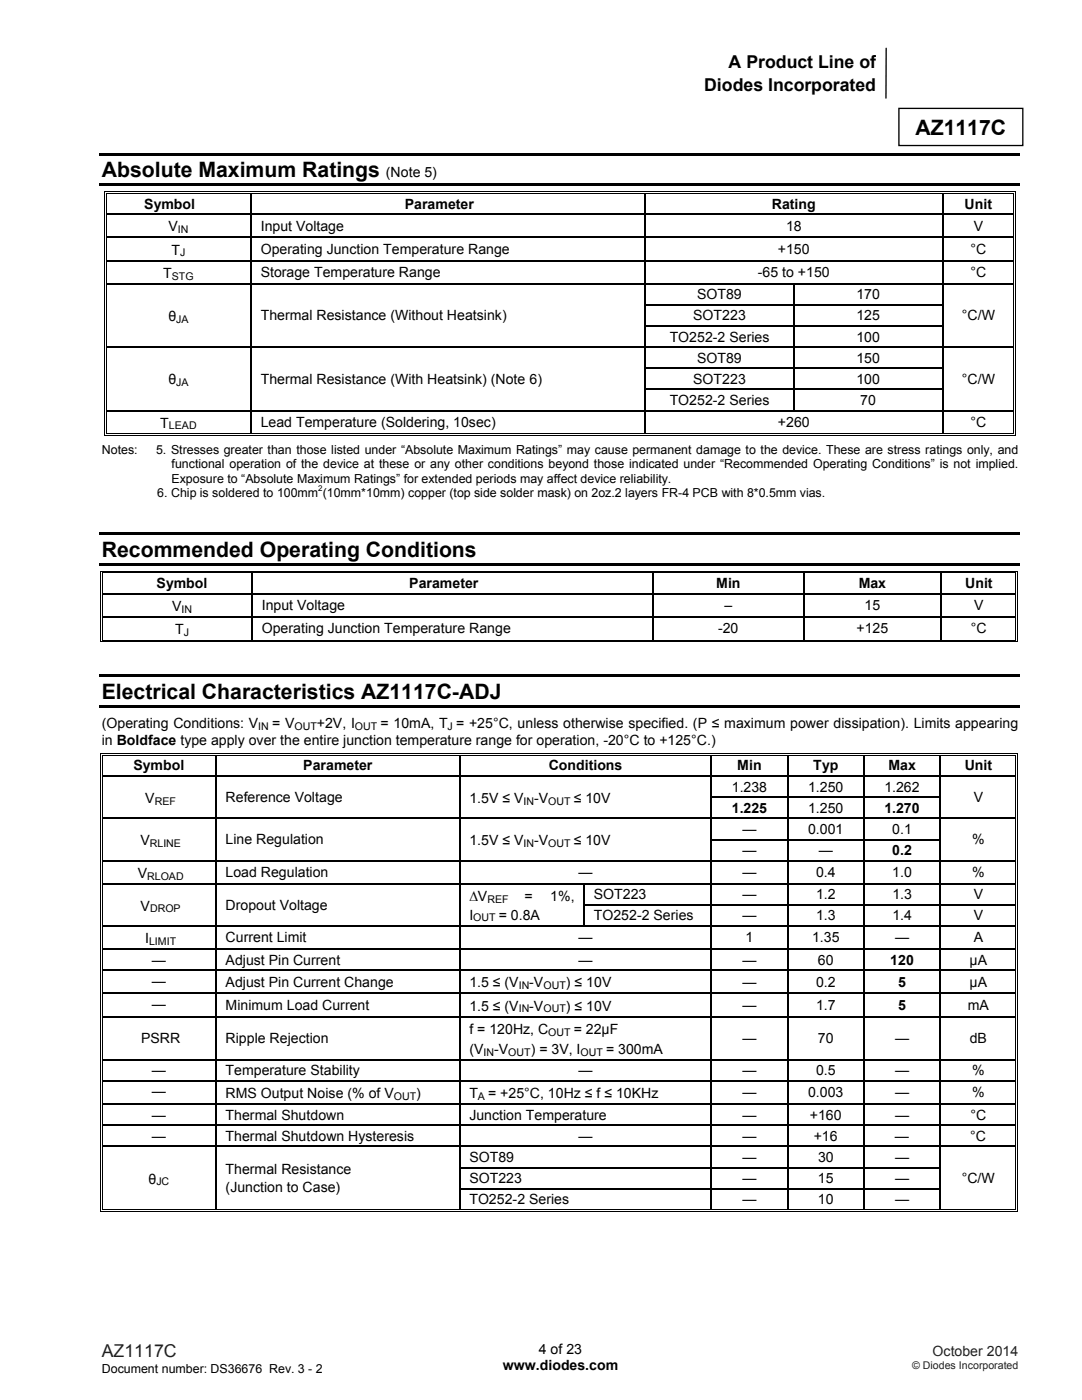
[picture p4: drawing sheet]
<svg xmlns="http://www.w3.org/2000/svg" width="216mm" height="279mm" viewBox="0 0 216 279" stroke-linecap="round" stroke-linejoin="round" font-family="sans-serif">
<defs><g id="words">
<g font-size="4.2">
<text x="182.7" y="27">AZ1117C</text>
<text x="20.3" y="35.3">Absolute Maximum Ratings</text>
<text x="20.3" y="111.1">Recommended Operating Conditions</text>
<text x="20.3" y="139.5">Electrical Characteristics AZ1117C-ADJ</text>
</g>
<g font-size="3.5">
<text x="145.4" y="13.6">A Product Line of</text>
<text x="140.5" y="18.1">Diodes Incorporated</text>
</g>
<text font-size="3.5" fill="#231f20" x="20.3" y="270.9">AZ1117C</text>
<g font-size="2.8">
<text x="77" y="35.3">(Note 5)</text>
<text x="28.8" y="41.6">Symbol</text>
<text x="80.8" y="41.6">Parameter</text>
<text x="154" y="41.6">Rating</text>
<text x="192.5" y="41.6">Unit</text>
<text x="33.6" y="46.2">V</text>
<text x="52" y="46.1">Input Voltage</text>
<text x="156.8" y="46.1">18</text>
<text x="194.3" y="46.1">V</text>
<text x="34.2" y="50.8">T</text>
<text x="52" y="50.7">Operating Junction Temperature Range</text>
<text x="155.2" y="50.7">+150</text>
<text x="193.6" y="50.7">°C</text>
<text x="32.6" y="55.4">T</text>
<text x="52" y="55.3">Storage Temperature Range</text>
<text x="139.1" y="59.7">SOT89</text>
<text x="151.2" y="55.3">-65 to +150</text>
<text x="170.9" y="59.7">170</text>
<text x="193.6" y="55.3">°C</text>
<text x="33.6" y="64.1">θ</text>
<text x="52" y="63.9">Thermal Resistance (Without Heatsink)</text>
<text x="138.3" y="63.9">SOT223</text>
<text x="170.9" y="63.9">125</text>
<text x="191.9" y="63.9">°C/W</text>
<text x="133.6" y="68.2">TO252-2 Series</text>
<text x="170.9" y="68.2">100</text>
<text x="33.6" y="76.7">θ</text>
<text x="52" y="76.6">Thermal Resistance (With Heatsink) (Note 6)</text>
<text x="138.3" y="76.6">SOT223</text>
<text x="139.1" y="72.4">SOT89</text>
<text x="170.9" y="76.6">100</text>
<text x="170.9" y="72.4">150</text>
<text x="191.9" y="76.6">°C/W</text>
<text x="133.6" y="80.8">TO252-2 Series</text>
<text x="171.7" y="80.8">70</text>
<text x="32" y="85.3">T</text>
<text x="52" y="85.2">Lead Temperature (Soldering, 10sec)</text>
<text x="155.2" y="85.2">+260</text>
<text x="193.6" y="85.2">°C</text>
<text x="31.2" y="117.4">Symbol</text>
<text x="81.7" y="117.4">Parameter</text>
<text x="142.9" y="117.4">Min</text>
<text x="171.3" y="117.4">Max</text>
<text x="192.6" y="117.4">Unit</text>
<text x="34.4" y="121.9">V</text>
<text x="52.2" y="121.8">Input Voltage</text>
<text x="144.6" y="121.8">–</text>
<text x="172.5" y="121.8">15</text>
<text x="194.4" y="121.8">V</text>
<text x="35" y="126.6">T</text>
<text x="52.2" y="126.4">Operating Junction Temperature Range</text>
<text x="143.3" y="126.4">-20</text>
<text x="170.9" y="126.4">+125</text>
<text x="193.7" y="126.4">°C</text>
<text x="20.3" y="148.6">in Boldface type apply over the entire junction temperature range for operation, -20°C to +125°C.)</text>
<text x="20.3" y="145.3">(Operating Conditions: V</text>
<text x="54.3" y="145.3">= V</text>
<text x="63.2" y="145.3">+2V, I</text>
<text x="75.9" y="145.3">= 10mA, T = +25°C, unless otherwise specified. (P ≤ maximum power dissipation). Limits appearing</text>
<text x="26.6" y="153.8">Symbol</text>
<text x="60.5" y="153.8">Parameter</text>
<text x="109.5" y="153.8">Conditions</text>
<text x="147.1" y="153.8">Min</text>
<text x="162.3" y="153.8">Typ</text>
<text x="177.3" y="153.8">Max</text>
<text x="192.5" y="153.8">Unit</text>
<text x="29" y="160.2">V</text>
<text x="45" y="160.1">Reference Voltage</text>
<text x="93.7" y="160.2">1.5V ≤ V</text>
<text x="106.6" y="160.2">-V</text>
<text x="114.5" y="160.2">≤ 10V</text>
<text x="146" y="158">1.238</text>
<text x="161.2" y="158">1.250</text>
<text x="176.5" y="158">1.262</text>
<text x="194.3" y="160.1">V</text>
<text x="146" y="162.2">1.225</text>
<text x="148.2" y="166.4">—</text>
<text x="161.2" y="162.2">1.250</text>
<text x="161.2" y="166.4">0.001</text>
<text x="176.5" y="162.2">1.270</text>
<text x="178.1" y="166.4">0.1</text>
<text x="28" y="168.7">V</text>
<text x="45" y="168.5">Line Regulation</text>
<text x="93.7" y="168.7">1.5V ≤ V</text>
<text x="106.6" y="168.7">-V</text>
<text x="114.5" y="168.7">≤ 10V</text>
<text x="148.2" y="170.6">—</text>
<text x="163.4" y="170.6">—</text>
<text x="178.1" y="170.6">0.2</text>
<text x="194" y="168.5">%</text>
<text x="27.5" y="175.2">V</text>
<text x="45" y="175">Load Regulation</text>
<text x="93.7" y="179.9">∆V</text>
<text x="104.7" y="179.9">=</text>
<text x="109.8" y="179.9">1%,</text>
<text x="115.4" y="175">—</text>
<text x="118.5" y="179.5">SOT223</text>
<text x="148.2" y="175">—</text>
<text x="148.2" y="179.5">—</text>
<text x="162.8" y="175">0.4</text>
<text x="162.8" y="179.5">1.2</text>
<text x="178" y="175">1.0</text>
<text x="178.1" y="179.5">1.3</text>
<text x="194" y="175">%</text>
<text x="194.3" y="179.5">V</text>
<text x="28.1" y="181.7">V</text>
<text x="45" y="181.6">Dropout Voltage</text>
<text x="93.7" y="183.5">I</text>
<text x="99.5" y="183.5">= 0.8A</text>
<text x="118.5" y="183.7">TO252-2 Series</text>
<text x="148.2" y="183.7">—</text>
<text x="162.8" y="183.7">1.3</text>
<text x="178.1" y="183.7">1.4</text>
<text x="194.3" y="183.7">V</text>
<text x="29" y="188.2">I</text>
<text x="45" y="188.1">Current Limit</text>
<text x="115.4" y="188.1">—</text>
<text x="148.8" y="188.1">1</text>
<text x="162.1" y="188.1">1.35</text>
<text x="178.6" y="188.1">—</text>
<text x="194.3" y="188.1">A</text>
<text x="30.3" y="192.5">—</text>
<text x="30.3" y="196.7">—</text>
<text x="45" y="196.9">Adjust Pin Current Change</text>
<text x="45" y="192.5">Adjust Pin Current</text>
<text x="93.7" y="197.1">1.5 ≤ (V</text>
<text x="105.6" y="197.1">-V</text>
<text x="112.9" y="197.1">) ≤ 10V</text>
<text x="115.4" y="192.5">—</text>
<text x="148.2" y="192.5">—</text>
<text x="148.2" y="196.9">—</text>
<text x="162.8" y="196.9">0.2</text>
<text x="163.2" y="192.5">60</text>
<text x="177.7" y="192.5">120</text>
<text x="179.2" y="196.9">5</text>
<text x="193.5" y="192.5">µA</text>
<text x="193.5" y="196.9">µA</text>
<text x="30.3" y="201.4">—</text>
<text x="45" y="201.5">Minimum Load Current</text>
<text x="93.7" y="201.7">1.5 ≤ (V</text>
<text x="105.6" y="201.7">-V</text>
<text x="112.9" y="201.7">) ≤ 10V</text>
<text x="148.2" y="201.5">—</text>
<text x="162.8" y="201.5">1.7</text>
<text x="179.2" y="201.5">5</text>
<text x="193.1" y="201.5">mA</text>
<text x="28.2" y="208.2">PSRR</text>
<text x="45" y="208.2">Ripple Rejection</text>
<text x="93.7" y="206.3">f = 120Hz, C</text>
<text x="114.5" y="206.3">= 22µF</text>
<text x="148.2" y="208.2">—</text>
<text x="163.2" y="208.2">70</text>
<text x="178.6" y="208.2">—</text>
<text x="193.5" y="208.2">dB</text>
<text x="30.3" y="214.6">—</text>
<text x="45" y="214.6">Temperature Stability</text>
<text x="93.7" y="210.3">(V</text>
<text x="98.6" y="210.3">-V</text>
<text x="105.9" y="210.3">) = 3V, I</text>
<text x="115.4" y="214.6">—</text>
<text x="120.9" y="210.3">= 300mA</text>
<text x="148.2" y="214.6">—</text>
<text x="162.8" y="214.6">0.5</text>
<text x="178.6" y="214.6">—</text>
<text x="194" y="214.6">%</text>
<text x="30.3" y="218.8">—</text>
<text x="45" y="219.2">RMS Output Noise (% of V</text>
<text x="83.1" y="219.2">)</text>
<text x="93.7" y="219.2">T</text>
<text x="97.4" y="219.2">= +25°C, 10Hz ≤ f ≤ 10KHz</text>
<text x="148.2" y="219">—</text>
<text x="161.2" y="219">0.003</text>
<text x="178.6" y="219">—</text>
<text x="194" y="219">%</text>
<text x="30.3" y="223.4">—</text>
<text x="30.3" y="227.6">—</text>
<text x="45" y="223.4">Thermal Shutdown</text>
<text x="45" y="227.6">Thermal Shutdown Hysteresis</text>
<text x="93.7" y="223.4">Junction Temperature</text>
<text x="115.4" y="227.6">—</text>
<text x="148.1" y="227.6">—</text>
<text x="148.2" y="223.4">—</text>
<text x="161.6" y="223.4">+160</text>
<text x="162.4" y="227.6">+16</text>
<text x="178.6" y="227.6">—</text>
<text x="178.6" y="223.4">—</text>
<text x="193.6" y="227.6">°C</text>
<text x="193.6" y="223.4">°C</text>
<text x="93.7" y="231.9">SOT89</text>
<text x="148.2" y="231.9">—</text>
<text x="163.2" y="231.9">30</text>
<text x="178.6" y="231.9">—</text>
<text x="29.6" y="236.2">θ</text>
<text x="45" y="234.3">Thermal Resistance</text>
<text x="45" y="237.9">(Junction to Case)</text>
<text x="93.7" y="236.1">SOT223</text>
<text x="148.2" y="236.1">—</text>
<text x="163.2" y="236.1">15</text>
<text x="178.6" y="236.1">—</text>
<text x="191.9" y="236.1">°C/W</text>
<text x="93.7" y="240.3">TO252-2 Series</text>
<text x="148.2" y="240.3">—</text>
<text x="163.2" y="240.3">10</text>
<text x="178.6" y="240.3">—</text>
<text x="100.3" y="273.5">www.diodes.com</text>
<text x="107.5" y="270.2">4 of 23</text>
</g>
<text font-size="2.8" fill="#231f20" x="186.1" y="270.6">October 2014</text>
<g font-size="2.5">
<text x="20.3" y="90.6">Notes:</text>
<text x="31.2" y="90.6">5. Stresses greater than those listed under “Absolute Maximum Ratings” may cause permanent damage to the device. These are stress ratings only, and</text>
<text x="34.2" y="93.5">functional operation of the device at these or any other conditions beyond those indicated under “Recommended Operating Conditions” is not implied.</text>
<text x="31.4" y="99.2">6. Chip is soldered to 100mm (10mm*10mm) copper (top side solder mask) on 2oz.2 layers FR-4 PCB with 8*0.5mm vias.</text>
<text x="34.2" y="96.3">Exposure to “Absolute Maximum Ratings” for extended periods may affect device reliability.</text>
<text x="20.3" y="274">Document number: DS36676 Rev. 3 - 2</text>
</g>
<g font-size="2.1">
<text x="35.5" y="46.5">IN</text>
<text x="35.9" y="51.2">J</text>
<text x="34.3" y="55.8">STG</text>
<text x="35.2" y="64.4">JA</text>
<text x="35.2" y="77.1">JA</text>
<text x="33.7" y="85.7">LEAD</text>
<text x="36.2" y="122.3">IN</text>
<text x="36.7" y="126.9">J</text>
<text x="51.5" y="145.6">IN</text>
<text x="58.8" y="145.6">OUT</text>
<text x="70.8" y="145.6">OUT</text>
<text x="89.3" y="145.6">J</text>
<text x="30.9" y="160.6">REF</text>
<text x="104.5" y="160.6">IN</text>
<text x="109.4" y="160.6">OUT</text>
<text x="29.9" y="169">RLINE</text>
<text x="104.5" y="169">IN</text>
<text x="109.4" y="169">OUT</text>
<text x="29.4" y="175.5">RLOAD</text>
<text x="30" y="182.1">DROP</text>
<text x="94.4" y="183.9">OUT</text>
<text x="97.3" y="180.3">REF</text>
<text x="29.7" y="188.6">LIMIT</text>
<text x="103.5" y="197.4">IN</text>
<text x="108.4" y="197.4">OUT</text>
<text x="103.5" y="202.1">IN</text>
<text x="108.4" y="202.1">OUT</text>
<text x="109.4" y="206.7">OUT</text>
<text x="96.5" y="210.7">IN</text>
<text x="101.4" y="210.7">OUT</text>
<text x="115.8" y="210.7">OUT</text>
<text x="78.6" y="219.5">OUT</text>
<text x="95.4" y="219.5">A</text>
<text x="31.2" y="236.6">JC</text>
</g>
<text font-size="2.1" fill="#231f20" x="182" y="273.2">© Diodes Incorporated</text>
<text font-size="1.6" x="63.5" y="97.9">2</text>
</g></defs>
<path d="M176.8 9.6v10M179.4 21.6h24.7v7.4h-24.7z" fill="none" stroke="#000" stroke-width=".26"/>
<g fill="#000">
<path d="M19.8 30.5h183.7v.5h-183.7zM19.8 36.6h183.7v.5h-183.7zM20.8 38.2h.2v.5h-.2zM20.8 38.2h.6v.1h-.6zM21.2 38.5h.2v.2h-.2zM50 38.7h.2zM50 38.2h.5v.1h-.5zM50 38.5h.5v.2h-.5zM128.6 38.7h.3zM128.6 38.2h.5v.1h-.5zM128.6 38.5h.5v.2h-.5zM187.9 38.7h.3z"/>
<path d="M187.9 38.2h.5v.1h-.5zM187.9 38.5h.5v.2h-.5zM202.2 38.2h.5v.1h-.5zM202.2 38.5h.1v.2h-.1zM202.5 38.2h.2v.5h-.2zM20.8 42.7h.2v.2h-.2zM20.8 47.3h.2v.2h-.2zM20.8 51.9h.2v.3h-.2zM20.8 56.5h.2v.3h-.2zM21.2 42.7h.2v.2h-.2zM21.2 47.3h.2v.2h-.2zM21.2 51.9h.2v.3h-.2z"/>
<path d="M21.2 56.5h.2v.3h-.2zM50 42.7h.2v.2h-.2zM50 47.3h.2v.2h-.2zM50 51.9h.2v.3h-.2zM50 56.5h.2v.3h-.2zM128.6 42.7h.3v.2h-.3zM128.6 47.3h.3v.2h-.3zM128.6 51.9h.3v.3h-.3zM128.6 56.5h.3v.3h-.3zM158.3 56.5h.2v.3h-.2zM187.9 42.7h.3v.2h-.3zM187.9 47.3h.3v.2h-.3z"/>
<path d="M187.9 51.9h.3v.3h-.3zM187.9 56.5h.3v.3h-.3zM202.2 42.7h.1v.2h-.1zM202.2 47.3h.1v.2h-.1zM202.2 51.9h.1v.3h-.1zM202.2 56.5h.1v.3h-.1zM202.5 42.7h.2v.2h-.2zM202.5 47.3h.2v.2h-.2zM202.5 51.9h.2v.3h-.2zM202.5 56.5h.2v.3h-.2zM20.8 60.7h.2v.3h-.2zM20.8 64.9h.2v.3h-.2z"/>
<path d="M20.8 69.2h.2v.2h-.2zM20.8 73.4h.2v.3h-.2zM20.8 77.6h.2v.3h-.2zM21.2 60.7h.2v.3h-.2zM21.2 64.9h.2v.3h-.2zM21.2 69.2h.2v.2h-.2zM21.2 73.4h.2v.3h-.2zM21.2 77.6h.2v.3h-.2zM50 60.7h.2v.3h-.2zM50 64.9h.2v.3h-.2zM50 69.2h.2v.2h-.2zM50 73.4h.2v.3h-.2z"/>
<path d="M50 77.6h.2v.3h-.2zM128.6 60.7h.3v.3h-.3zM128.6 64.9h.3v.3h-.3zM128.6 69.2h.3v.2h-.3zM128.6 73.4h.3v.3h-.3zM128.6 77.6h.3v.3h-.3zM158.3 60.7h.2v.3h-.2zM158.3 64.9h.2v.3h-.2zM158.3 69.2h.2v.2h-.2zM158.3 73.4h.2v.3h-.2zM158.3 77.6h.2v.3h-.2zM187.9 60.7h.3v.3h-.3z"/>
<path d="M187.9 64.9h.3v.3h-.3zM187.9 69.2h.3v.2h-.3zM187.9 73.4h.3v.3h-.3zM187.9 77.6h.3v.3h-.3zM202.2 60.7h.1v.3h-.1zM202.2 64.9h.1v.3h-.1zM202.2 69.2h.1v.2h-.1zM202.2 73.4h.1v.3h-.1zM202.2 77.6h.1v.3h-.1zM202.5 60.7h.2v.3h-.2zM202.5 64.9h.2v.3h-.2zM202.5 69.2h.2v.2h-.2z"/>
<path d="M202.5 73.4h.2v.3h-.2zM202.5 77.6h.2v.3h-.2zM20.8 81.8h.2v.3h-.2zM20.8 86.8h.6v.2h-.6zM21.2 81.8h.2v.3h-.2zM21.2 86.4h.2v.2h-.2zM50 81.8h.2v.3h-.2zM50 86.4h.5v.2h-.5zM128.6 81.8h.3v.3h-.3zM128.6 86.4h.5v.2h-.5zM187.9 81.8h.3v.3h-.3zM187.9 86.4h.5v.2h-.5z"/>
<path d="M202.2 81.8h.1v.3h-.1zM202.2 86.8h.5v.2h-.5zM202.2 86.4h.1v.2h-.1zM202.5 81.8h.2v.3h-.2zM202.5 86.4h.2v.6h-.2zM19.8 106.2h183.7v.5h-183.7zM19.8 112.3h183.7v.5h-183.7zM20.1 113.9h.1v.5h-.1zM20.1 113.9h.5v.2h-.5zM20.1 118.4h.1v.3h-.1zM20.4 114.2h.2v.2h-.2zM20.4 118.4h.2v.3h-.2z"/>
<path d="M50.2 114.4h.3zM50.2 113.9h.5v.2h-.5zM50.2 114.2h.5v.2h-.5zM50.2 118.4h.3v.3h-.3zM130.2 114.4h.3zM130.2 113.9h.5v.2h-.5zM130.2 114.2h.5v.2h-.5zM130.2 118.4h.3v.3h-.3zM160.2 114.4h.3zM160.2 113.9h.5v.2h-.5zM160.2 114.2h.5v.2h-.5zM160.2 118.4h.3v.3h-.3z"/>
<path d="M187.7 114.4h.3zM187.7 113.9h.5v.2h-.5zM187.7 114.2h.5v.2h-.5zM187.7 118.4h.3v.3h-.3zM202.6 113.9h.5v.2h-.5zM202.6 114.2h.2v.2h-.2zM202.6 118.4h.2v.3h-.2zM202.9 113.9h.2v.5h-.2zM202.9 118.4h.2v.3h-.2zM19.8 134.6h183.7v.6h-183.7zM20.1 123h.1v.3h-.1zM20.1 128h.5v.2h-.5z"/>
<path d="M20.4 123h.2v.3h-.2zM20.4 127.7h.2v.1h-.2zM50.2 123h.3v.3h-.3zM50.2 127.7h.5v.1h-.5zM130.2 123h.3v.3h-.3zM130.2 127.7h.5v.1h-.5zM130.2 128h.5v.2h-.5zM160.2 123h.3v.3h-.3zM160.2 127.7h.5v.1h-.5zM187.7 123h.3v.3h-.3zM187.7 127.7h.5v.1h-.5zM202.6 123h.2v.3h-.2z"/>
<path d="M202.6 128h.5v.2h-.5zM202.6 127.7h.2v.1h-.2zM202.9 123h.2v.3h-.2zM202.9 127.7h.2v.5h-.2zM19.8 140.8h183.7v.5h-183.7zM20.1 150.3h.1v.5h-.1zM20.1 150.3h.5v.2h-.5zM20.1 154.8h.1v.2h-.1zM20.1 159h.1v.3h-.1zM20.4 150.6h.2v.2h-.2zM20.4 154.8h.2v.2h-.2zM20.4 159h.2v.3h-.2z"/>
<path d="M43 150.8h.2zM43 150.3h.5v.2h-.5zM43 150.6h.5v.2h-.5zM43 154.8h.2v.2h-.2zM43 159h.2v.3h-.2zM91.6 150.8h.3zM91.6 150.3h.5v.2h-.5zM91.6 150.6h.5v.2h-.5zM91.6 154.8h.3v.2h-.3zM91.6 159h.3v.3h-.3zM141.8 150.8h.3zM141.8 150.3h.5v.2h-.5z"/>
<path d="M141.8 150.6h.5v.2h-.5zM141.8 154.8h.3v.2h-.3zM141.8 159h.3v.3h-.3zM157.1 150.8h.2zM157.1 150.3h.5v.2h-.5zM157.1 150.6h.5v.2h-.5zM157.1 154.8h.2v.2h-.2zM157.1 159h.2v.3h-.2zM172.3 150.8h.2zM172.3 150.3h.5v.2h-.5zM172.3 150.6h.5v.2h-.5zM172.3 154.8h.2v.2h-.2z"/>
<path d="M172.3 159h.2v.3h-.2zM187.5 150.8h.2zM187.5 150.3h.5v.2h-.5zM187.5 150.6h.5v.2h-.5zM187.5 154.8h.2v.2h-.2zM187.5 159h.2v.3h-.2zM202.6 150.3h.5v.2h-.5zM202.6 150.6h.2v.2h-.2zM202.6 154.8h.2v.2h-.2zM202.6 159h.2v.3h-.2zM202.9 150.3h.2v.5h-.2zM202.9 154.8h.2v.2h-.2z"/>
<path d="M202.9 159h.2v.3h-.2zM20.1 163.2h.1v.3h-.1zM20.1 167.4h.1v.3h-.1zM20.1 171.6h.1v.3h-.1zM20.1 176.3h.1v.2h-.1zM20.4 163.2h.2v.3h-.2zM20.4 167.4h.2v.3h-.2zM20.4 171.6h.2v.3h-.2zM20.4 176.3h.2v.2h-.2zM43 163.2h.2v.3h-.2zM43 167.4h.2v.3h-.2zM43 171.6h.2v.3h-.2z"/>
<path d="M43 176.3h.2v.2h-.2zM91.6 163.2h.3v.3h-.3zM91.6 167.4h.3v.3h-.3zM91.6 171.6h.3v.3h-.3zM91.6 176.3h.3v.2h-.3zM116.5 176.3h.2v.2h-.2zM141.8 163.2h.3v.3h-.3zM141.8 167.4h.3v.3h-.3zM141.8 171.6h.3v.3h-.3zM141.8 176.3h.3v.2h-.3zM157.1 163.2h.2v.3h-.2zM157.1 167.4h.2v.3h-.2z"/>
<path d="M157.1 171.6h.2v.3h-.2zM157.1 176.3h.2v.2h-.2zM172.3 163.2h.2v.3h-.2zM172.3 167.4h.2v.3h-.2zM172.3 171.6h.2v.3h-.2zM172.3 176.3h.2v.2h-.2zM187.5 163.2h.2v.3h-.2zM187.5 167.4h.2v.3h-.2zM187.5 171.6h.2v.3h-.2zM187.5 176.3h.2v.2h-.2zM202.6 163.2h.2v.3h-.2zM202.6 167.4h.2v.3h-.2z"/>
<path d="M202.6 171.6h.2v.3h-.2zM202.6 176.3h.2v.2h-.2zM202.9 163.2h.2v.3h-.2zM202.9 167.4h.2v.3h-.2zM202.9 171.6h.2v.3h-.2zM202.9 176.3h.2v.2h-.2zM20.1 180.5h.1v.2h-.1zM20.1 184.7h.1v.3h-.1zM20.1 189.3h.1v.3h-.1zM20.1 193.5h.1v.3h-.1zM20.1 198.1h.1v.3h-.1zM20.4 180.5h.2v.2h-.2z"/>
<path d="M20.4 184.7h.2v.3h-.2zM20.4 189.3h.2v.3h-.2zM20.4 193.5h.2v.3h-.2zM20.4 198.1h.2v.3h-.2zM43 180.5h.2v.2h-.2zM43 184.7h.2v.3h-.2zM43 189.3h.2v.3h-.2zM43 193.5h.2v.3h-.2zM43 198.1h.2v.3h-.2zM91.6 180.5h.3v.2h-.3zM91.6 184.7h.3v.3h-.3zM91.6 189.3h.3v.3h-.3z"/>
<path d="M91.6 193.5h.3v.3h-.3zM91.6 198.1h.3v.3h-.3zM116.5 180.5h.2v.2h-.2zM141.8 180.5h.3v.2h-.3zM141.8 184.7h.3v.3h-.3zM141.8 189.3h.3v.3h-.3zM141.8 193.5h.3v.3h-.3zM141.8 198.1h.3v.3h-.3zM157.1 180.5h.2v.2h-.2zM157.1 184.7h.2v.3h-.2zM157.1 189.3h.2v.3h-.2zM157.1 193.5h.2v.3h-.2z"/>
<path d="M157.1 198.1h.2v.3h-.2zM172.3 180.5h.2v.2h-.2zM172.3 184.7h.2v.3h-.2zM172.3 189.3h.2v.3h-.2zM172.3 193.5h.2v.3h-.2zM172.3 198.1h.2v.3h-.2zM187.5 180.5h.2v.2h-.2zM187.5 184.7h.2v.3h-.2zM187.5 189.3h.2v.3h-.2zM187.5 193.5h.2v.3h-.2zM187.5 198.1h.2v.3h-.2zM202.6 180.5h.2v.2h-.2z"/>
<path d="M202.6 184.7h.2v.3h-.2zM202.6 189.3h.2v.3h-.2zM202.6 193.5h.2v.3h-.2zM202.6 198.1h.2v.3h-.2zM202.9 180.5h.2v.2h-.2zM202.9 184.7h.2v.3h-.2zM202.9 189.3h.2v.3h-.2zM202.9 193.5h.2v.3h-.2zM202.9 198.1h.2v.3h-.2zM20.1 202.8h.1v.2h-.1zM20.1 211.4h.1v.3h-.1zM20.1 215.6h.1v.3h-.1z"/>
<path d="M20.4 202.8h.2v.2h-.2zM20.4 211.4h.2v.3h-.2zM20.4 215.6h.2v.3h-.2zM43 202.8h.2v.2h-.2zM43 211.4h.2v.3h-.2zM43 215.6h.2v.3h-.2zM91.6 202.8h.3v.2h-.3zM91.6 211.4h.3v.3h-.3zM91.6 215.6h.3v.3h-.3zM141.8 202.8h.3v.2h-.3zM141.8 211.4h.3v.3h-.3zM141.8 215.6h.3v.3h-.3z"/>
<path d="M157.1 202.8h.2v.2h-.2zM157.1 211.4h.2v.3h-.2zM157.1 215.6h.2v.3h-.2zM172.3 202.8h.2v.2h-.2zM172.3 211.4h.2v.3h-.2zM172.3 215.6h.2v.3h-.2zM187.5 202.8h.2v.2h-.2zM187.5 211.4h.2v.3h-.2zM187.5 215.6h.2v.3h-.2zM202.6 202.8h.2v.2h-.2zM202.6 211.4h.2v.3h-.2zM202.6 215.6h.2v.3h-.2z"/>
<path d="M202.9 202.8h.2v.2h-.2zM202.9 211.4h.2v.3h-.2zM202.9 215.6h.2v.3h-.2zM20.1 220.2h.1v.3h-.1zM20.1 224.5h.1v.2h-.1zM20.1 228.7h.1v.2h-.1zM20.1 232.9h.1v.3h-.1zM20.1 237.1h.1v.3h-.1zM20.4 220.2h.2v.3h-.2zM20.4 224.5h.2v.2h-.2zM20.4 228.7h.2v.2h-.2zM20.4 232.9h.2v.3h-.2z"/>
<path d="M20.4 237.1h.2v.3h-.2zM43 220.2h.2v.3h-.2zM43 224.5h.2v.2h-.2zM43 228.7h.2v.2h-.2zM43 232.9h.2v.3h-.2zM43 237.1h.2v.3h-.2zM91.6 220.2h.3v.3h-.3zM91.6 224.5h.3v.2h-.3zM91.6 228.7h.3v.2h-.3zM91.6 232.9h.3v.3h-.3zM91.6 237.1h.3v.3h-.3zM141.8 220.2h.3v.3h-.3z"/>
<path d="M141.8 224.5h.3v.2h-.3zM141.8 228.7h.3v.2h-.3zM141.8 232.9h.3v.3h-.3zM141.8 237.1h.3v.3h-.3zM157.1 220.2h.2v.3h-.2zM157.1 224.5h.2v.2h-.2zM157.1 228.7h.2v.2h-.2zM157.1 232.9h.2v.3h-.2zM157.1 237.1h.2v.3h-.2zM172.3 220.2h.2v.3h-.2zM172.3 224.5h.2v.2h-.2zM172.3 228.7h.2v.2h-.2z"/>
<path d="M172.3 232.9h.2v.3h-.2zM172.3 237.1h.2v.3h-.2zM187.5 220.2h.2v.3h-.2zM187.5 224.5h.2v.2h-.2zM187.5 228.7h.2v.2h-.2zM187.5 232.9h.2v.3h-.2zM187.5 237.1h.2v.3h-.2zM202.6 220.2h.2v.3h-.2zM202.6 224.5h.2v.2h-.2zM202.6 228.7h.2v.2h-.2zM202.6 232.9h.2v.3h-.2zM202.6 237.1h.2v.3h-.2z"/>
<path d="M202.9 220.2h.2v.3h-.2zM202.9 224.5h.2v.2h-.2zM202.9 228.7h.2v.2h-.2zM202.9 232.9h.2v.3h-.2zM202.9 237.1h.2v.3h-.2zM20.1 241.7h.5v.1h-.5zM20.4 241.3h.2v.2h-.2zM43 241.3h.5v.2h-.5zM91.6 241.3h.5v.2h-.5zM141.8 241.3h.5v.2h-.5zM157.1 241.3h.5v.2h-.5zM172.3 241.3h.5v.2h-.5z"/>
<path d="M187.5 241.3h.5v.2h-.5zM202.6 241.7h.5v.1h-.5zM202.6 241.3h.2v.2h-.2zM202.9 241.3h.2v.5h-.2z"/>
</g>
<g fill="none" stroke="#000" stroke-width=".2">
<path d="M20.9 38.7v4M21.3 38.7v4M21.4 38.2h28.6M21.4 38.6h28.6M50.5 38.2h78.1M50.5 38.6h78.1M129.1 38.2h58.8M129.1 38.6h58.8M188.4 38.2h13.8M188.4 38.6h13.8M202.2 38.7v4M202.6 38.7v4"/>
<path d="M20.9 42.9v4.4M20.9 47.5v4.4M20.9 52.2v4.3M20.9 56.8v3.9M21.3 42.9v4.4M21.3 47.5v4.4M21.3 52.2v4.3M21.3 56.8v3.9M202.2 42.9v4.4M202.2 47.5v4.4M202.2 52.2v4.3M202.2 56.8v3.9"/>
<path d="M202.6 42.9v4.4M202.6 47.5v4.4M202.6 52.2v4.3M202.6 56.8v3.9M20.9 61v3.9M20.9 65.2v4M20.9 69.4v4M20.9 73.7v3.9M20.9 77.9v3.9M21.3 61v3.9M21.3 65.2v4M21.3 69.4v4"/>
<path d="M21.3 73.7v3.9M21.3 77.9v3.9M202.2 61v3.9M202.2 65.2v4M202.2 69.4v4M202.2 73.7v3.9M202.2 77.9v3.9M202.6 61v3.9M202.6 65.2v4M202.6 69.4v4M202.6 73.7v3.9M202.6 77.9v3.9"/>
<path d="M20.9 82.1v4.9M21.3 82.1v4.3M21.4 86.9h180.8M21.4 86.5h28.6M50.5 86.5h78.1M129.1 86.5h58.8M188.4 86.5h13.8M202.2 82.1v4.3M202.6 82.1v4.3M20.2 114.4v4M20.2 118.7v4.3M20.5 114.4v4"/>
<path d="M20.5 118.7v4.3M20.6 114h29.6M20.6 114.3h29.6M50.7 114h79.5M50.7 114.3h79.5M130.7 114h29.5M130.7 114.3h29.5M160.7 114h27M160.7 114.3h27M188.2 114h14.4M188.2 114.3h14.4M202.7 114.4v4"/>
<path d="M202.7 118.7v4.3M203 114.4v4M203 118.7v4.3M20.2 123.3v4.9M20.5 123.3v4.4M20.6 128.1h109.6M20.6 127.7h29.6M50.7 127.7h79.5M130.7 127.7h29.5M160.7 127.7h27M188.2 127.7h14.4M202.6 128.1h-71.9"/>
<path d="M202.7 123.3v4.4M203 123.3v4.4M20.2 150.8v4M20.2 155v4M20.2 159.3v3.9M20.5 150.8v4M20.5 155v4M20.5 159.3v3.9M20.6 150.4h22.4M20.6 150.7h22.4M43.5 150.4h48.1M43.5 150.7h48.1"/>
<path d="M92.1 150.4h49.7M92.1 150.7h49.7M142.3 150.4h14.8M142.3 150.7h14.8M157.6 150.4h14.7M157.6 150.7h14.7M172.8 150.4h14.7M172.8 150.7h14.7M188 150.4h14.6M188 150.7h14.6M202.7 150.8v4M202.7 155v4"/>
<path d="M202.7 159.3v3.9M203 150.8v4M203 155v4M203 159.3v3.9M20.2 163.5v3.9M20.2 167.7v3.9M20.2 171.9v4.4M20.2 176.5v4M20.5 163.5v3.9M20.5 167.7v3.9M20.5 171.9v4.4M20.5 176.5v4"/>
<path d="M202.7 163.5v3.9M202.7 167.7v3.9M202.7 171.9v4.4M202.7 176.5v4M203 163.5v3.9M203 167.7v3.9M203 171.9v4.4M203 176.5v4M20.2 180.7v4M20.2 185v4.3M20.2 189.6v3.9M20.2 193.8v4.3"/>
<path d="M20.2 198.4v4.4M20.5 180.7v4M20.5 185v4.3M20.5 189.6v3.9M20.5 193.8v4.3M20.5 198.4v4.4M202.7 180.7v4M202.7 185v4.3M202.7 189.6v3.9M202.7 193.8v4.3M202.7 198.4v4.4M203 180.7v4"/>
<path d="M203 185v4.3M203 189.6v3.9M203 193.8v4.3M203 198.4v4.4M20.2 203v8.4M20.2 211.7v3.9M20.2 215.9v4.3M20.5 203v8.4M20.5 211.7v3.9M20.5 215.9v4.3M202.7 203v8.4M202.7 211.7v3.9"/>
<path d="M202.7 215.9v4.3M203 203v8.4M203 211.7v3.9M203 215.9v4.3M20.2 220.5v4M20.2 224.7v4M20.2 228.9v4M20.2 233.2v3.9M20.2 237.4v4.4M20.5 220.5v4M20.5 224.7v4M20.5 228.9v4"/>
<path d="M20.5 233.2v3.9M20.5 237.4v3.9M202.7 220.5v4M202.7 224.7v4M202.7 228.9v4M202.7 233.2v3.9M202.7 237.4v3.9M203 220.5v4M203 224.7v4M203 228.9v4M203 233.2v3.9M203 237.4v3.9"/>
<path d="M20.6 241.7h182M20.6 241.4h22.4M43.5 241.4h48.1M92.1 241.4h49.7M142.3 241.4h14.8M157.6 241.4h14.7M172.8 241.4h14.7M188 241.4h14.6"/>
</g>
<g fill="none" stroke="#000" stroke-width=".25">
<path d="M50.1 38.7v4M128.8 38.7v4M188.1 38.7v4M21.4 42.8h28.6M21.4 47.4h28.6M21.4 52h28.6M21.4 56.6h28.6M50.1 42.9v4.4M50.1 47.5v4.4M50.1 52.2v4.3M50.1 56.8v3.9M50.2 42.8h78.4"/>
<path d="M50.2 47.4h78.4M50.2 52h78.4M50.2 56.6h78.4M128.8 42.9v4.4M128.8 47.5v4.4M128.8 52.2v4.3M128.8 56.8v3.9M128.9 42.8h59M128.9 47.4h59M128.9 52h59M128.9 56.6h29.4M158.4 56.8v3.9"/>
<path d="M158.5 56.6h29.4M188.1 42.9v4.4M188.1 47.5v4.4M188.1 52.2v4.3M188.1 56.8v3.9M188.2 42.8h14M188.2 47.4h14M188.2 52h14M188.2 56.6h14M21.4 69.3h28.6M50.1 61v3.9M50.1 65.2v4"/>
<path d="M50.1 69.4v4M50.1 73.7v3.9M50.1 77.9v3.9M50.2 69.3h78.4M128.8 61v3.9M128.8 65.2v4M128.8 69.4v4M128.8 73.7v3.9M128.8 77.9v3.9M128.9 60.9h29.4M128.9 65.1h29.4M128.9 69.3h29.4"/>
<path d="M128.9 73.5h29.4M128.9 77.7h29.4M158.4 61v3.9M158.4 65.2v4M158.4 69.4v4M158.4 73.7v3.9M158.4 77.9v3.9M158.5 60.9h29.4M158.5 65.1h29.4M158.5 69.3h29.4M158.5 73.5h29.4M158.5 77.7h29.4"/>
<path d="M188.1 61v3.9M188.1 65.2v4M188.1 69.4v4M188.1 73.7v3.9M188.1 77.9v3.9M188.2 69.3h14M21.4 81.9h28.6M50.1 82.1v4.3M50.2 81.9h78.4M128.8 82.1v4.3M128.9 81.9h59M188.1 82.1v4.3"/>
<path d="M188.2 81.9h14M20.6 118.5h29.6M50.3 114.4v4M50.3 118.7v4.3M50.5 118.5h79.7M130.3 114.4v4M130.3 118.7v4.3M130.5 118.5h29.7M160.3 114.4v4M160.3 118.7v4.3M160.5 118.5h27.2M187.9 114.4v4"/>
<path d="M187.9 118.7v4.3M188 118.5h14.6M20.6 123.1h29.6M50.3 123.3v4.4M50.5 123.1h79.7M130.3 123.3v4.4M130.5 123.1h29.7M160.3 123.3v4.4M160.5 123.1h27.2M187.9 123.3v4.4M188 123.1h14.6M20.6 154.9h22.4"/>
<path d="M43.1 150.8v4M43.1 155v4M43.1 159.3v3.9M43.2 154.9h48.4M91.8 150.8v4M91.8 155v4M91.8 159.3v3.9M91.9 154.9h49.9M142 150.8v4M142 155v4M142 159.3v3.9M142.1 154.9h15"/>
<path d="M142.1 159.1h15M157.2 150.8v4M157.2 155v4M157.2 159.3v3.9M157.3 154.9h15M157.3 159.1h15M172.4 150.8v4M172.4 155v4M172.4 159.3v3.9M172.5 154.9h15M172.5 159.1h15M187.6 150.8v4"/>
<path d="M187.6 155v4M187.6 159.3v3.9M187.7 154.9h14.9M20.6 163.3h22.4M20.6 171.8h22.4M20.6 176.4h22.4M43.1 163.5v3.9M43.1 167.7v3.9M43.1 171.9v4.4M43.1 176.5v4M43.2 163.3h48.4M43.2 171.8h48.4"/>
<path d="M43.2 176.4h48.4M91.8 163.5v3.9M91.8 167.7v3.9M91.8 171.9v4.4M91.8 176.5v4M91.9 163.3h49.9M91.9 171.8h49.9M91.9 176.4h24.6M116.6 176.5v4M116.7 176.4h25.1M142 163.5v3.9M142 167.7v3.9"/>
<path d="M142 171.9v4.4M142 176.5v4M142.1 163.3h15M142.1 167.6h15M142.1 171.8h15M142.1 176.4h15M157.2 163.5v3.9M157.2 167.7v3.9M157.2 171.9v4.4M157.2 176.5v4M157.3 163.3h15M157.3 167.6h15"/>
<path d="M157.3 171.8h15M157.3 176.4h15M172.4 163.5v3.9M172.4 167.7v3.9M172.4 171.9v4.4M172.4 176.5v4M172.5 163.3h15M172.5 167.6h15M172.5 171.8h15M172.5 176.4h15M187.6 163.5v3.9M187.6 167.7v3.9"/>
<path d="M187.6 171.9v4.4M187.6 176.5v4M187.7 163.3h14.9M187.7 171.8h14.9M187.7 176.4h14.9M20.6 184.8h22.4M20.6 189.4h22.4M20.6 193.7h22.4M20.6 198.3h22.4M43.1 180.7v4M43.1 185v4.3M43.1 189.6v3.9"/>
<path d="M43.1 193.8v4.3M43.1 198.4v4.4M43.2 184.8h48.4M43.2 189.4h48.4M43.2 193.7h48.4M43.2 198.3h48.4M91.8 180.7v4M91.8 185v4.3M91.8 189.6v3.9M91.8 193.8v4.3M91.8 198.4v4.4M91.9 184.8h49.9"/>
<path d="M91.9 189.4h49.9M91.9 193.7h49.9M91.9 198.3h49.9M116.6 180.7v4M116.7 180.6h25.1M142 180.7v4M142 185v4.3M142 189.6v3.9M142 193.8v4.3M142 198.4v4.4M142.1 180.6h15M142.1 184.8h15"/>
<path d="M142.1 189.4h15M142.1 193.7h15M142.1 198.3h15M157.2 180.7v4M157.2 185v4.3M157.2 189.6v3.9M157.2 193.8v4.3M157.2 198.4v4.4M157.3 180.6h15M157.3 184.8h15M157.3 189.4h15M157.3 193.7h15"/>
<path d="M157.3 198.3h15M172.4 180.7v4M172.4 185v4.3M172.4 189.6v3.9M172.4 193.8v4.3M172.4 198.4v4.4M172.5 180.6h15M172.5 184.8h15M172.5 189.4h15M172.5 193.7h15M172.5 198.3h15M187.6 180.7v4"/>
<path d="M187.6 185v4.3M187.6 189.6v3.9M187.6 193.8v4.3M187.6 198.4v4.4M187.7 180.6h14.9M187.7 184.8h14.9M187.7 189.4h14.9M187.7 193.7h14.9M187.7 198.3h14.9M20.6 202.9h22.4M20.6 211.5h22.4M20.6 215.7h22.4"/>
<path d="M43.1 203v8.4M43.1 211.7v3.9M43.1 215.9v4.3M43.2 202.9h48.4M43.2 211.5h48.4M43.2 215.7h48.4M91.8 203v8.4M91.8 211.7v3.9M91.8 215.9v4.3M91.9 202.9h49.9M91.9 211.5h49.9M91.9 215.7h49.9"/>
<path d="M142 203v8.4M142 211.7v3.9M142 215.9v4.3M142.1 202.9h15M142.1 211.5h15M142.1 215.7h15M157.2 203v8.4M157.2 211.7v3.9M157.2 215.9v4.3M157.3 202.9h15M157.3 211.5h15M157.3 215.7h15"/>
<path d="M172.4 203v8.4M172.4 211.7v3.9M172.4 215.9v4.3M172.5 202.9h15M172.5 211.5h15M172.5 215.7h15M187.6 203v8.4M187.6 211.7v3.9M187.6 215.9v4.3M187.7 202.9h14.9M187.7 211.5h14.9M187.7 215.7h14.9"/>
<path d="M20.6 220.3h22.4M20.6 224.6h22.4M20.6 228.8h22.4M43.1 220.5v4M43.1 224.7v4M43.1 228.9v4M43.1 233.2v3.9M43.1 237.4v3.9M43.2 220.3h48.4M43.2 224.6h48.4M43.2 228.8h48.4M91.8 220.5v4"/>
<path d="M91.8 224.7v4M91.8 228.9v4M91.8 233.2v3.9M91.8 237.4v3.9M91.9 220.3h49.9M91.9 224.6h49.9M91.9 228.8h49.9M91.9 233h49.9M91.9 237.2h49.9M142 220.5v4M142 224.7v4M142 228.9v4"/>
<path d="M142 233.2v3.9M142 237.4v3.9M142.1 220.3h15M142.1 224.6h15M142.1 228.8h15M142.1 233h15M142.1 237.2h15M157.2 220.5v4M157.2 224.7v4M157.2 228.9v4M157.2 233.2v3.9M157.2 237.4v3.9"/>
<path d="M157.3 220.3h15M157.3 224.6h15M157.3 228.8h15M157.3 233h15M157.3 237.2h15M172.4 220.5v4M172.4 224.7v4M172.4 228.9v4M172.4 233.2v3.9M172.4 237.4v3.9M172.5 220.3h15M172.5 224.6h15"/>
<path d="M172.5 228.8h15M172.5 233h15M172.5 237.2h15M187.6 220.5v4M187.6 224.7v4M187.6 228.9v4M187.6 233.2v3.9M187.6 237.4v3.9M187.7 220.3h14.9M187.7 224.6h14.9M187.7 228.8h14.9"/>
</g>
<use href="#words"/>
</svg>
